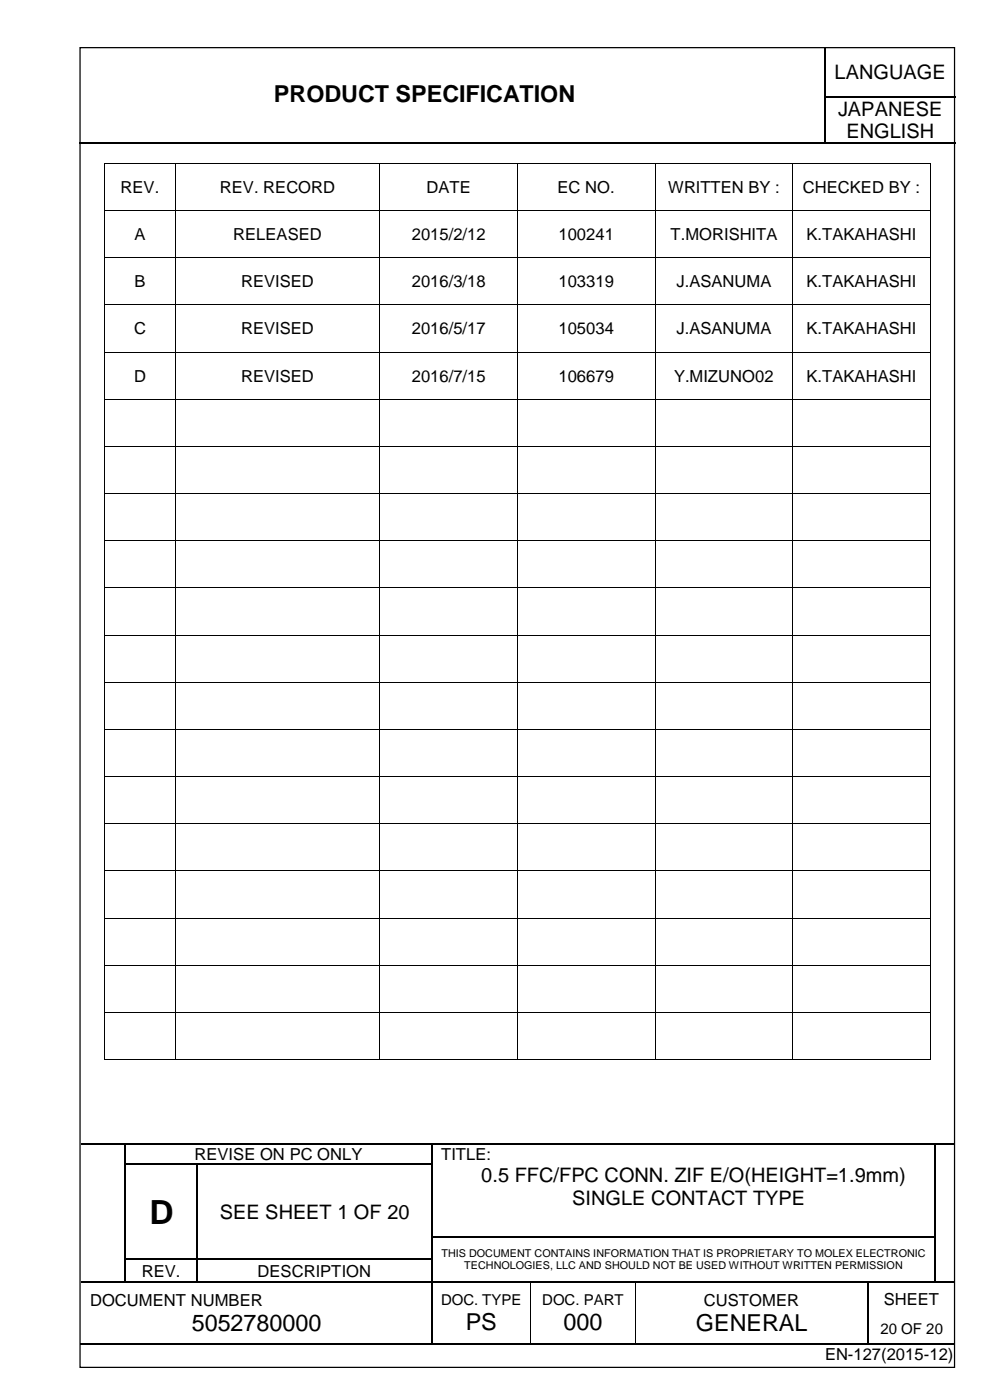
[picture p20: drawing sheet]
<svg xmlns="http://www.w3.org/2000/svg" width="210mm" height="297mm" viewBox="0 0 210 297" stroke-linecap="round" stroke-linejoin="round" font-family="sans-serif">
<defs><g id="words">
<text font-size="7.1" x="31.7" y="259.6">D</text>
<g font-size="5">
<text x="58.1" y="21.6">PRODUCT SPECIFICATION</text>
<text x="40.6" y="282.4">5052780000</text>
<text x="98.7" y="282.2">PS</text>
<text x="119.4" y="282.2">000</text>
<text x="147.6" y="282.4">GENERAL</text>
</g>
<g font-size="4.2">
<text x="176.9" y="16.7">LANGUAGE</text>
<text x="177.7" y="24.5">JAPANESE</text>
<text x="179.4" y="29.4">ENGLISH</text>
<text x="102" y="250.7">0.5 FFC/FPC CONN. ZIF E/O(HEIGHT=1.9mm)</text>
<text x="121.3" y="255.6">SINGLE CONTACT TYPE</text>
<text x="46.6" y="258.6">SEE SHEET 1 OF 20</text>
</g>
<g font-size="3.5">
<text x="25.6" y="40.9">REV.</text>
<text x="46.6" y="40.9">REV. RECORD</text>
<text x="90.4" y="40.9">DATE</text>
<text x="118.2" y="40.9">EC NO.</text>
<text x="141.6" y="40.9">WRITTEN BY :</text>
<text x="170.2" y="40.9">CHECKED BY :</text>
<text x="28.5" y="50.9">A</text>
<text x="49.5" y="50.9">RELEASED</text>
<text x="87.3" y="50.9">2015/2/12</text>
<text x="118.4" y="50.9">100241</text>
<text x="142.1" y="50.9">T.MORISHITA</text>
<text x="171" y="50.9">K.TAKAHASHI</text>
<text x="28.5" y="60.9">B</text>
<text x="51.1" y="60.9">REVISED</text>
<text x="87.3" y="60.9">2016/3/18</text>
<text x="118.4" y="60.9">103319</text>
<text x="143.4" y="60.9">J.ASANUMA</text>
<text x="171" y="60.9">K.TAKAHASHI</text>
<text x="28.5" y="71">C</text>
<text x="51.1" y="71">REVISED</text>
<text x="87.3" y="71">2016/5/17</text>
<text x="118.4" y="71">105034</text>
<text x="143.4" y="71">J.ASANUMA</text>
<text x="171" y="71">K.TAKAHASHI</text>
<text x="28.5" y="80.9">D</text>
<text x="51.1" y="80.9">REVISED</text>
<text x="87.3" y="80.9">2016/7/15</text>
<text x="118.4" y="80.9">106679</text>
<text x="142.9" y="80.9">Y.MIZUNO02</text>
<text x="171" y="80.9">K.TAKAHASHI</text>
<text x="41.2" y="246.1">REVISE ON PC ONLY</text>
<text x="93.5" y="246.1">TITLE:</text>
<text x="30.1" y="270.8">REV.</text>
<text x="54.6" y="270.8">DESCRIPTION</text>
<text x="19.1" y="277">DOCUMENT NUMBER</text>
<text x="149.2" y="277">CUSTOMER</text>
<text x="187.4" y="276.8">SHEET</text>
<text x="174.9" y="288.6">EN-127(2015-12)</text>
</g>
<g font-size="3.2">
<text x="93.5" y="276.9">DOC. TYPE</text>
<text x="115" y="276.9">DOC. PART</text>
<text x="186.6" y="283">20 OF 20</text>
</g>
<g font-size="2.3">
<text x="93.6" y="266.6">THIS DOCUMENT CONTAINS INFORMATION THAT IS PROPRIETARY TO MOLEX ELECTRONIC</text>
<text x="98.4" y="269.3">TECHNOLOGIES, LLC AND SHOULD NOT BE USED WITHOUT WRITTEN PERMISSION</text>
</g>
</g></defs>
<g fill="none" stroke="#000" stroke-width=".25">
<path d="M175 10.2v10.2M16.8 30.4h158M175 20.6v9.7M175.1 20.5h27.4M175.1 30.4h27.4M17.2 242.6h9.3M26.6 242.8v4M26.6 247.1v4.8M26.6 252.2v4.9M26.6 257.3v4.9M26.7 242.6h64.8M26.7 247h15"/>
<path d="M41.8 247.1v4.8M41.8 252.2v4.9M41.8 257.3v4.9M42 247h49.5M91.6 242.8v4M91.6 247.1v4.8M91.6 252.2v4.9M91.6 257.3v4.9M91.8 242.6h106.3M198.2 242.8v4M198.2 247.1v4.8M198.2 252.2v4.9"/>
<path d="M198.2 257.3v4.9M198.4 242.6h4M17.2 272h9.3M26.6 262.5v4.6M26.6 267.3v4.6M26.7 267.2h15M26.7 272h15M41.8 262.5v4.6M41.8 267.3v4.6M42 267.2h49.5M42 272h49.5M91.6 262.5v4.6"/>
<path d="M91.6 267.3v4.6M91.6 272.2v12.9M91.8 262.3h106.3M91.8 272h20.6M112.6 272h22M134.9 272h49M184 272.2v12.9M184.1 272h14M198.2 262.5v4.6M198.2 267.3v4.6M198.4 272h4M16.9 285.2h74.6"/>
<path d="M91.8 285.2h20.6M112.6 285.2h22M134.9 285.2h49M184.1 285.2h18.3"/>
</g>
<g fill="#000">
<path d="M174.8 20.4h.3v.2h-.3z" fill-rule="evenodd"/>
<path d="M174.8 30.3h.3v.3h-.3z" fill-rule="evenodd"/>
<path d="M26.5 242.5h.2v.3h-.2z" fill-rule="evenodd"/>
<path d="M26.5 246.8h.2v.3h-.2z" fill-rule="evenodd"/>
<path d="M26.5 251.9h.2v.3h-.2z" fill-rule="evenodd"/>
<path d="M26.5 257.1h.2v.2h-.2z" fill-rule="evenodd"/>
<path d="M41.7 246.8h.3v.3h-.3z" fill-rule="evenodd"/>
<path d="M41.7 251.9h.3v.3h-.3z" fill-rule="evenodd"/>
<path d="M41.7 257.1h.3v.2h-.3z" fill-rule="evenodd"/>
<path d="M91.5 242.5h.3v.3h-.3z" fill-rule="evenodd"/>
<path d="M91.5 246.8h.3v.3h-.3z" fill-rule="evenodd"/>
<path d="M91.5 251.9h.3v.3h-.3z" fill-rule="evenodd"/>
<path d="M91.5 257.1h.3v.2h-.3z" fill-rule="evenodd"/>
<path d="M198.1 242.5h.3v.3h-.3z" fill-rule="evenodd"/>
<path d="M198.1 246.8h.3v.3h-.3z" fill-rule="evenodd"/>
<path d="M198.1 251.9h.3v.3h-.3z" fill-rule="evenodd"/>
<path d="M198.1 257.1h.3v.2h-.3z" fill-rule="evenodd"/>
<path d="M26.5 262.2h.2v.3h-.2z" fill-rule="evenodd"/>
<path d="M26.5 267.1h.2v.2h-.2z" fill-rule="evenodd"/>
<path d="M26.5 271.9h.2v.3h-.2z" fill-rule="evenodd"/>
<path d="M41.7 262.2h.3v.3h-.3z" fill-rule="evenodd"/>
<path d="M41.7 267.1h.3v.2h-.3z" fill-rule="evenodd"/>
<path d="M41.7 271.9h.3v.3h-.3z" fill-rule="evenodd"/>
<path d="M91.5 262.2h.3v.3h-.3z" fill-rule="evenodd"/>
<path d="M91.5 267.1h.3v.2h-.3z" fill-rule="evenodd"/>
<path d="M91.5 271.9h.3v.3h-.3z" fill-rule="evenodd"/>
<path d="M112.4 271.9h.2v.3h-.2z" fill-rule="evenodd"/>
<path d="M134.6 271.9h.3v.3h-.3z" fill-rule="evenodd"/>
<path d="M183.9 271.9h.2v.3h-.2z" fill-rule="evenodd"/>
<path d="M198.1 262.2h.3v.3h-.3z" fill-rule="evenodd"/>
<path d="M198.1 267.1h.3v.2h-.3z" fill-rule="evenodd"/>
<path d="M198.1 271.9h.3v.3h-.3z" fill-rule="evenodd"/>
<path d="M91.5 285.1h.3v.3h-.3z" fill-rule="evenodd"/>
<path d="M112.4 285.1h.2v.3h-.2z" fill-rule="evenodd"/>
<path d="M134.6 285.1h.3v.3h-.3z" fill-rule="evenodd"/>
<path d="M183.9 285.1h.2v.3h-.2z" fill-rule="evenodd"/>
</g>
<path d="M112.5 272.2v12.9M134.7 272.2v12.9" fill="none" stroke="#000" stroke-width=".21"/>
<path d="M55.6 15.8h112.4v9.7h-112.4z" fill-rule="evenodd" fill="#fff"/>
<path d="M17 10.1h185.4v280h-185.4z" fill="none" stroke="#000" stroke-width=".26"/>
<g fill="#000">
<path d="M22.1 34.6h.2v.2h-.2z" fill-rule="evenodd"/>
<path d="M22.1 34.6h.2v.2h-.2z" fill-rule="evenodd"/>
<path d="M37.1 34.6h.2v.2h-.2z" fill-rule="evenodd"/>
<path d="M80.5 34.6h.1v.2h-.1z" fill-rule="evenodd"/>
<path d="M109.6 34.6h.2v.2h-.2z" fill-rule="evenodd"/>
<path d="M138.8 34.6h.2v.2h-.2z" fill-rule="evenodd"/>
<path d="M168 34.6h.1v.2h-.1z" fill-rule="evenodd"/>
<path d="M197.2 34.6h.2v.2h-.2z" fill-rule="evenodd"/>
<path d="M197.2 34.6h.2v.2h-.2z" fill-rule="evenodd"/>
<path d="M22.1 44.6h.2v.2h-.2z" fill-rule="evenodd"/>
<path d="M22.1 54.6h.2v.2h-.2z" fill-rule="evenodd"/>
<path d="M37.1 44.6h.2v.2h-.2z" fill-rule="evenodd"/>
<path d="M37.1 54.6h.2v.2h-.2z" fill-rule="evenodd"/>
<path d="M80.5 44.6h.1v.2h-.1z" fill-rule="evenodd"/>
<path d="M80.5 54.6h.1v.2h-.1z" fill-rule="evenodd"/>
<path d="M109.6 44.6h.2v.2h-.2z" fill-rule="evenodd"/>
<path d="M109.6 54.6h.2v.2h-.2z" fill-rule="evenodd"/>
<path d="M138.8 44.6h.2v.2h-.2z" fill-rule="evenodd"/>
<path d="M138.8 54.6h.2v.2h-.2z" fill-rule="evenodd"/>
<path d="M168 44.6h.1v.2h-.1z" fill-rule="evenodd"/>
<path d="M168 54.6h.1v.2h-.1z" fill-rule="evenodd"/>
<path d="M197.2 44.6h.2v.2h-.2z" fill-rule="evenodd"/>
<path d="M197.2 54.6h.2v.2h-.2z" fill-rule="evenodd"/>
<path d="M22.1 64.6h.2v.2h-.2z" fill-rule="evenodd"/>
<path d="M22.1 74.6h.2v.2h-.2z" fill-rule="evenodd"/>
<path d="M37.1 64.6h.2v.2h-.2z" fill-rule="evenodd"/>
<path d="M37.1 74.6h.2v.2h-.2z" fill-rule="evenodd"/>
<path d="M80.5 64.6h.1v.2h-.1z" fill-rule="evenodd"/>
<path d="M80.5 74.6h.1v.2h-.1z" fill-rule="evenodd"/>
<path d="M109.6 64.6h.2v.2h-.2z" fill-rule="evenodd"/>
<path d="M109.6 74.6h.2v.2h-.2z" fill-rule="evenodd"/>
<path d="M138.8 64.6h.2v.2h-.2z" fill-rule="evenodd"/>
<path d="M138.8 74.6h.2v.2h-.2z" fill-rule="evenodd"/>
<path d="M168 64.6h.1v.2h-.1z" fill-rule="evenodd"/>
<path d="M168 74.6h.1v.2h-.1z" fill-rule="evenodd"/>
<path d="M197.2 64.6h.2v.2h-.2z" fill-rule="evenodd"/>
<path d="M197.2 74.6h.2v.2h-.2z" fill-rule="evenodd"/>
<path d="M22.1 84.6h.2v.2h-.2z" fill-rule="evenodd"/>
<path d="M22.1 94.6h.2v.2h-.2z" fill-rule="evenodd"/>
<path d="M37.1 84.6h.2v.2h-.2z" fill-rule="evenodd"/>
<path d="M37.1 94.6h.2v.2h-.2z" fill-rule="evenodd"/>
<path d="M80.5 84.6h.1v.2h-.1z" fill-rule="evenodd"/>
<path d="M80.5 94.6h.1v.2h-.1z" fill-rule="evenodd"/>
<path d="M109.6 84.6h.2v.2h-.2z" fill-rule="evenodd"/>
<path d="M109.6 94.6h.2v.2h-.2z" fill-rule="evenodd"/>
<path d="M138.8 84.6h.2v.2h-.2z" fill-rule="evenodd"/>
<path d="M138.8 94.6h.2v.2h-.2z" fill-rule="evenodd"/>
<path d="M168 84.6h.1v.2h-.1z" fill-rule="evenodd"/>
<path d="M168 94.6h.1v.2h-.1z" fill-rule="evenodd"/>
<path d="M197.2 84.6h.2v.2h-.2z" fill-rule="evenodd"/>
<path d="M197.2 94.6h.2v.2h-.2z" fill-rule="evenodd"/>
<path d="M22.1 104.6h.2v.2h-.2z" fill-rule="evenodd"/>
<path d="M22.1 114.6h.2v.2h-.2z" fill-rule="evenodd"/>
<path d="M37.1 104.6h.2v.2h-.2z" fill-rule="evenodd"/>
<path d="M37.1 114.6h.2v.2h-.2z" fill-rule="evenodd"/>
<path d="M80.5 104.6h.1v.2h-.1z" fill-rule="evenodd"/>
<path d="M80.5 114.6h.1v.2h-.1z" fill-rule="evenodd"/>
<path d="M109.6 104.6h.2v.2h-.2z" fill-rule="evenodd"/>
<path d="M109.6 114.6h.2v.2h-.2z" fill-rule="evenodd"/>
<path d="M138.8 104.6h.2v.2h-.2z" fill-rule="evenodd"/>
<path d="M138.8 114.6h.2v.2h-.2z" fill-rule="evenodd"/>
<path d="M168 104.6h.1v.2h-.1z" fill-rule="evenodd"/>
<path d="M168 114.6h.1v.2h-.1z" fill-rule="evenodd"/>
<path d="M197.2 104.6h.2v.2h-.2z" fill-rule="evenodd"/>
<path d="M197.2 114.6h.2v.2h-.2z" fill-rule="evenodd"/>
<path d="M22.1 124.6h.2v.2h-.2z" fill-rule="evenodd"/>
<path d="M22.1 134.6h.2v.2h-.2z" fill-rule="evenodd"/>
<path d="M37.1 124.6h.2v.2h-.2z" fill-rule="evenodd"/>
<path d="M37.1 134.6h.2v.2h-.2z" fill-rule="evenodd"/>
<path d="M80.5 124.6h.1v.2h-.1z" fill-rule="evenodd"/>
<path d="M80.5 134.6h.1v.2h-.1z" fill-rule="evenodd"/>
<path d="M109.6 124.6h.2v.2h-.2z" fill-rule="evenodd"/>
<path d="M109.6 134.6h.2v.2h-.2z" fill-rule="evenodd"/>
<path d="M138.8 124.6h.2v.2h-.2z" fill-rule="evenodd"/>
<path d="M138.8 134.6h.2v.2h-.2z" fill-rule="evenodd"/>
<path d="M168 124.6h.1v.2h-.1z" fill-rule="evenodd"/>
<path d="M168 134.6h.1v.2h-.1z" fill-rule="evenodd"/>
<path d="M197.2 124.6h.2v.2h-.2z" fill-rule="evenodd"/>
<path d="M197.2 134.6h.2v.2h-.2z" fill-rule="evenodd"/>
<path d="M22.1 144.6h.2v.2h-.2z" fill-rule="evenodd"/>
<path d="M22.1 154.7h.2v.1h-.2z" fill-rule="evenodd"/>
<path d="M37.1 144.6h.2v.2h-.2z" fill-rule="evenodd"/>
<path d="M37.1 154.7h.2v.1h-.2z" fill-rule="evenodd"/>
<path d="M80.5 144.6h.1v.2h-.1z" fill-rule="evenodd"/>
<path d="M80.5 154.7h.1v.1h-.1z" fill-rule="evenodd"/>
<path d="M109.6 144.6h.2v.2h-.2z" fill-rule="evenodd"/>
<path d="M109.6 154.7h.2v.1h-.2z" fill-rule="evenodd"/>
<path d="M138.8 144.6h.2v.2h-.2z" fill-rule="evenodd"/>
<path d="M138.8 154.7h.2v.1h-.2z" fill-rule="evenodd"/>
<path d="M168 144.6h.1v.2h-.1z" fill-rule="evenodd"/>
<path d="M168 154.7h.1v.1h-.1z" fill-rule="evenodd"/>
<path d="M197.2 144.6h.2v.2h-.2z" fill-rule="evenodd"/>
<path d="M197.2 154.7h.2v.1h-.2z" fill-rule="evenodd"/>
<path d="M22.1 164.7h.2v.1h-.2z" fill-rule="evenodd"/>
<path d="M22.1 174.6h.2v.2h-.2z" fill-rule="evenodd"/>
<path d="M37.1 164.7h.2v.1h-.2z" fill-rule="evenodd"/>
<path d="M37.1 174.6h.2v.2h-.2z" fill-rule="evenodd"/>
<path d="M80.5 164.7h.1v.1h-.1z" fill-rule="evenodd"/>
<path d="M80.5 174.6h.1v.2h-.1z" fill-rule="evenodd"/>
<path d="M109.6 164.7h.2v.1h-.2z" fill-rule="evenodd"/>
<path d="M109.6 174.6h.2v.2h-.2z" fill-rule="evenodd"/>
<path d="M138.8 164.7h.2v.1h-.2z" fill-rule="evenodd"/>
<path d="M138.8 174.6h.2v.2h-.2z" fill-rule="evenodd"/>
<path d="M168 164.7h.1v.1h-.1z" fill-rule="evenodd"/>
<path d="M168 174.6h.1v.2h-.1z" fill-rule="evenodd"/>
<path d="M197.2 164.7h.2v.1h-.2z" fill-rule="evenodd"/>
<path d="M197.2 174.6h.2v.2h-.2z" fill-rule="evenodd"/>
<path d="M22.1 184.6h.2v.2h-.2z" fill-rule="evenodd"/>
<path d="M22.1 194.7h.2v.1h-.2z" fill-rule="evenodd"/>
<path d="M37.1 184.6h.2v.2h-.2z" fill-rule="evenodd"/>
<path d="M37.1 194.7h.2v.1h-.2z" fill-rule="evenodd"/>
<path d="M80.5 184.6h.1v.2h-.1z" fill-rule="evenodd"/>
<path d="M80.5 194.7h.1v.1h-.1z" fill-rule="evenodd"/>
<path d="M109.6 184.6h.2v.2h-.2z" fill-rule="evenodd"/>
<path d="M109.6 194.7h.2v.1h-.2z" fill-rule="evenodd"/>
<path d="M138.8 184.6h.2v.2h-.2z" fill-rule="evenodd"/>
<path d="M138.8 194.7h.2v.1h-.2z" fill-rule="evenodd"/>
<path d="M168 184.6h.1v.2h-.1z" fill-rule="evenodd"/>
<path d="M168 194.7h.1v.1h-.1z" fill-rule="evenodd"/>
<path d="M197.2 184.6h.2v.2h-.2z" fill-rule="evenodd"/>
<path d="M197.2 194.7h.2v.1h-.2z" fill-rule="evenodd"/>
<path d="M22.1 204.7h.2v.1h-.2z" fill-rule="evenodd"/>
<path d="M22.1 214.7h.2v.1h-.2z" fill-rule="evenodd"/>
<path d="M37.1 204.7h.2v.1h-.2z" fill-rule="evenodd"/>
<path d="M37.1 214.7h.2v.1h-.2z" fill-rule="evenodd"/>
<path d="M80.5 204.7h.1v.1h-.1z" fill-rule="evenodd"/>
<path d="M80.5 214.7h.1v.1h-.1z" fill-rule="evenodd"/>
<path d="M109.6 204.7h.2v.1h-.2z" fill-rule="evenodd"/>
<path d="M109.6 214.7h.2v.1h-.2z" fill-rule="evenodd"/>
<path d="M138.8 204.7h.2v.1h-.2z" fill-rule="evenodd"/>
<path d="M138.8 214.7h.2v.1h-.2z" fill-rule="evenodd"/>
<path d="M168 204.7h.1v.1h-.1z" fill-rule="evenodd"/>
<path d="M168 214.7h.1v.1h-.1z" fill-rule="evenodd"/>
<path d="M197.2 204.7h.2v.1h-.2z" fill-rule="evenodd"/>
<path d="M197.2 214.7h.2v.1h-.2z" fill-rule="evenodd"/>
<path d="M22.1 224.6h.2v.2h-.2z" fill-rule="evenodd"/>
<path d="M22.1 224.6h.2v.2h-.2z" fill-rule="evenodd"/>
<path d="M37.1 224.6h.2v.2h-.2z" fill-rule="evenodd"/>
<path d="M80.5 224.6h.1v.2h-.1z" fill-rule="evenodd"/>
<path d="M109.6 224.6h.2v.2h-.2z" fill-rule="evenodd"/>
<path d="M138.8 224.6h.2v.2h-.2z" fill-rule="evenodd"/>
<path d="M168 224.6h.1v.2h-.1z" fill-rule="evenodd"/>
<path d="M197.2 224.6h.2v.2h-.2z" fill-rule="evenodd"/>
<path d="M197.2 224.6h.2v.2h-.2z" fill-rule="evenodd"/>
</g>
<g fill="none" stroke="#000" stroke-width=".21">
<path d="M22.2 34.8v9.8M22.3 34.7h14.8M37.2 34.8v9.8M37.3 34.7h43.1M80.5 34.8v9.8M80.6 34.7h29M109.7 34.8v9.8M109.8 34.7h29M138.9 34.8v9.8M139 34.7h29M168.1 34.8v9.8M168.1 34.7h29.1"/>
<path d="M197.3 34.8v9.8M22.2 44.8v9.8M22.2 54.8v9.8M22.3 44.7h14.8M22.3 54.7h14.8M37.2 44.8v9.8M37.2 54.8v9.8M37.3 44.7h43.1M37.3 54.7h43.1M80.5 44.8v9.8M80.5 54.8v9.8M80.6 44.7h29"/>
<path d="M80.6 54.7h29M109.7 44.8v9.8M109.7 54.8v9.8M109.8 44.7h29M109.8 54.7h29M138.9 44.8v9.8M138.9 54.8v9.8M139 44.7h29M139 54.7h29M168.1 44.8v9.8M168.1 54.8v9.8M168.1 44.7h29.1"/>
<path d="M168.1 54.7h29.1M197.3 44.8v9.8M197.3 54.8v9.8M22.2 64.8v9.8M22.2 74.8v9.8M22.3 64.7h14.8M22.3 74.7h14.8M37.2 64.8v9.8M37.2 74.8v9.8M37.3 64.7h43.1M37.3 74.7h43.1M80.5 64.8v9.8"/>
<path d="M80.5 74.8v9.8M80.6 64.7h29M80.6 74.7h29M109.7 64.8v9.8M109.7 74.8v9.8M109.8 64.7h29M109.8 74.7h29M138.9 64.8v9.8M138.9 74.8v9.8M139 64.7h29M139 74.7h29M168.1 64.8v9.8"/>
<path d="M168.1 74.8v9.8M168.1 64.7h29.1M168.1 74.7h29.1M197.3 64.8v9.8M197.3 74.8v9.8M22.2 84.8v9.8M22.2 94.8v9.8M22.3 84.7h14.8M22.3 94.7h14.8M37.2 84.8v9.8M37.2 94.8v9.8M37.3 84.7h43.1"/>
<path d="M37.3 94.7h43.1M80.5 84.8v9.8M80.5 94.8v9.8M80.6 84.7h29M80.6 94.7h29M109.7 84.8v9.8M109.7 94.8v9.8M109.8 84.7h29M109.8 94.7h29M138.9 84.8v9.8M138.9 94.8v9.8M139 84.7h29"/>
<path d="M139 94.7h29M168.1 84.8v9.8M168.1 94.8v9.8M168.1 84.7h29.1M168.1 94.7h29.1M197.3 84.8v9.8M197.3 94.8v9.8M22.2 104.8v9.8M22.2 114.8v9.8M22.3 104.7h14.8M22.3 114.7h14.8M37.2 104.8v9.8"/>
<path d="M37.2 114.8v9.8M37.3 104.7h43.1M37.3 114.7h43.1M80.5 104.8v9.8M80.5 114.8v9.8M80.6 104.7h29M80.6 114.7h29M109.7 104.8v9.8M109.7 114.8v9.8M109.8 104.7h29M109.8 114.7h29M138.9 104.8v9.8"/>
<path d="M138.9 114.8v9.8M139 104.7h29M139 114.7h29M168.1 104.8v9.8M168.1 114.8v9.8M168.1 104.7h29.1M168.1 114.7h29.1M197.3 104.8v9.8M197.3 114.8v9.8M22.2 124.8v9.8M22.2 134.8v9.8M22.3 124.7h14.8"/>
<path d="M22.3 134.7h14.8M37.2 124.8v9.8M37.2 134.8v9.8M37.3 124.7h43.1M37.3 134.7h43.1M80.5 124.8v9.8M80.5 134.8v9.8M80.6 124.7h29M80.6 134.7h29M109.7 124.8v9.8M109.7 134.8v9.8M109.8 124.7h29"/>
<path d="M109.8 134.7h29M138.9 124.8v9.8M138.9 134.8v9.8M139 124.7h29M139 134.7h29M168.1 124.8v9.8M168.1 134.8v9.8M168.1 124.7h29.1M168.1 134.7h29.1M197.3 124.8v9.8M197.3 134.8v9.8M22.2 144.8v9.9"/>
<path d="M22.2 154.8v9.9M22.3 144.7h14.8M22.3 154.7h14.8M37.2 144.8v9.9M37.2 154.8v9.9M37.3 144.7h43.1M37.3 154.7h43.1M80.5 144.8v9.9M80.5 154.8v9.9M80.6 144.7h29M80.6 154.7h29M109.7 144.8v9.9"/>
<path d="M109.7 154.8v9.9M109.8 144.7h29M109.8 154.7h29M138.9 144.8v9.9M138.9 154.8v9.9M139 144.7h29M139 154.7h29M168.1 144.8v9.9M168.1 154.8v9.9M168.1 144.7h29.1M168.1 154.7h29.1M197.3 144.8v9.9"/>
<path d="M197.3 154.8v9.9M22.2 164.8v9.8M22.2 174.8v9.8M22.3 164.7h14.8M22.3 174.7h14.8M37.2 164.8v9.8M37.2 174.8v9.8M37.3 164.7h43.1M37.3 174.7h43.1M80.5 164.8v9.8M80.5 174.8v9.8M80.6 164.7h29"/>
<path d="M80.6 174.7h29M109.7 164.8v9.8M109.7 174.8v9.8M109.8 164.7h29M109.8 174.7h29M138.9 164.8v9.8M138.9 174.8v9.8M139 164.7h29M139 174.7h29M168.1 164.8v9.8M168.1 174.8v9.8M168.1 164.7h29.1"/>
<path d="M168.1 174.7h29.1M197.3 164.8v9.8M197.3 174.8v9.8M22.2 184.8v9.9M22.2 194.8v9.9M22.3 184.7h14.8M22.3 194.8h14.8M37.2 184.8v9.9M37.2 194.8v9.9M37.3 184.7h43.1M37.3 194.8h43.1M80.5 184.8v9.9"/>
<path d="M80.5 194.8v9.9M80.6 184.7h29M80.6 194.8h29M109.7 184.8v9.9M109.7 194.8v9.9M109.8 184.7h29M109.8 194.8h29M138.9 184.8v9.9M138.9 194.8v9.9M139 184.7h29M139 194.8h29M168.1 184.8v9.9"/>
<path d="M168.1 194.8v9.9M168.1 184.7h29.1M168.1 194.8h29.1M197.3 184.8v9.9M197.3 194.8v9.9M22.2 204.8v9.9M22.2 214.8v9.8M22.3 204.7h14.8M22.3 214.7h14.8M37.2 204.8v9.9M37.2 214.8v9.8M37.3 204.7h43.1"/>
<path d="M37.3 214.7h43.1M80.5 204.8v9.9M80.5 214.8v9.8M80.6 204.7h29M80.6 214.7h29M109.7 204.8v9.9M109.7 214.8v9.8M109.8 204.7h29M109.8 214.7h29M138.9 204.8v9.9M138.9 214.8v9.8M139 204.7h29"/>
<path d="M139 214.7h29M168.1 204.8v9.9M168.1 214.8v9.8M168.1 204.7h29.1M168.1 214.7h29.1M197.3 204.8v9.9M197.3 214.8v9.8M22.3 224.7h14.8M37.3 224.7h43.1M80.6 224.7h29M109.8 224.7h29M139 224.7h29"/>
<path d="M168.1 224.7h29.1"/>
</g>
<use href="#words"/>
</svg>
